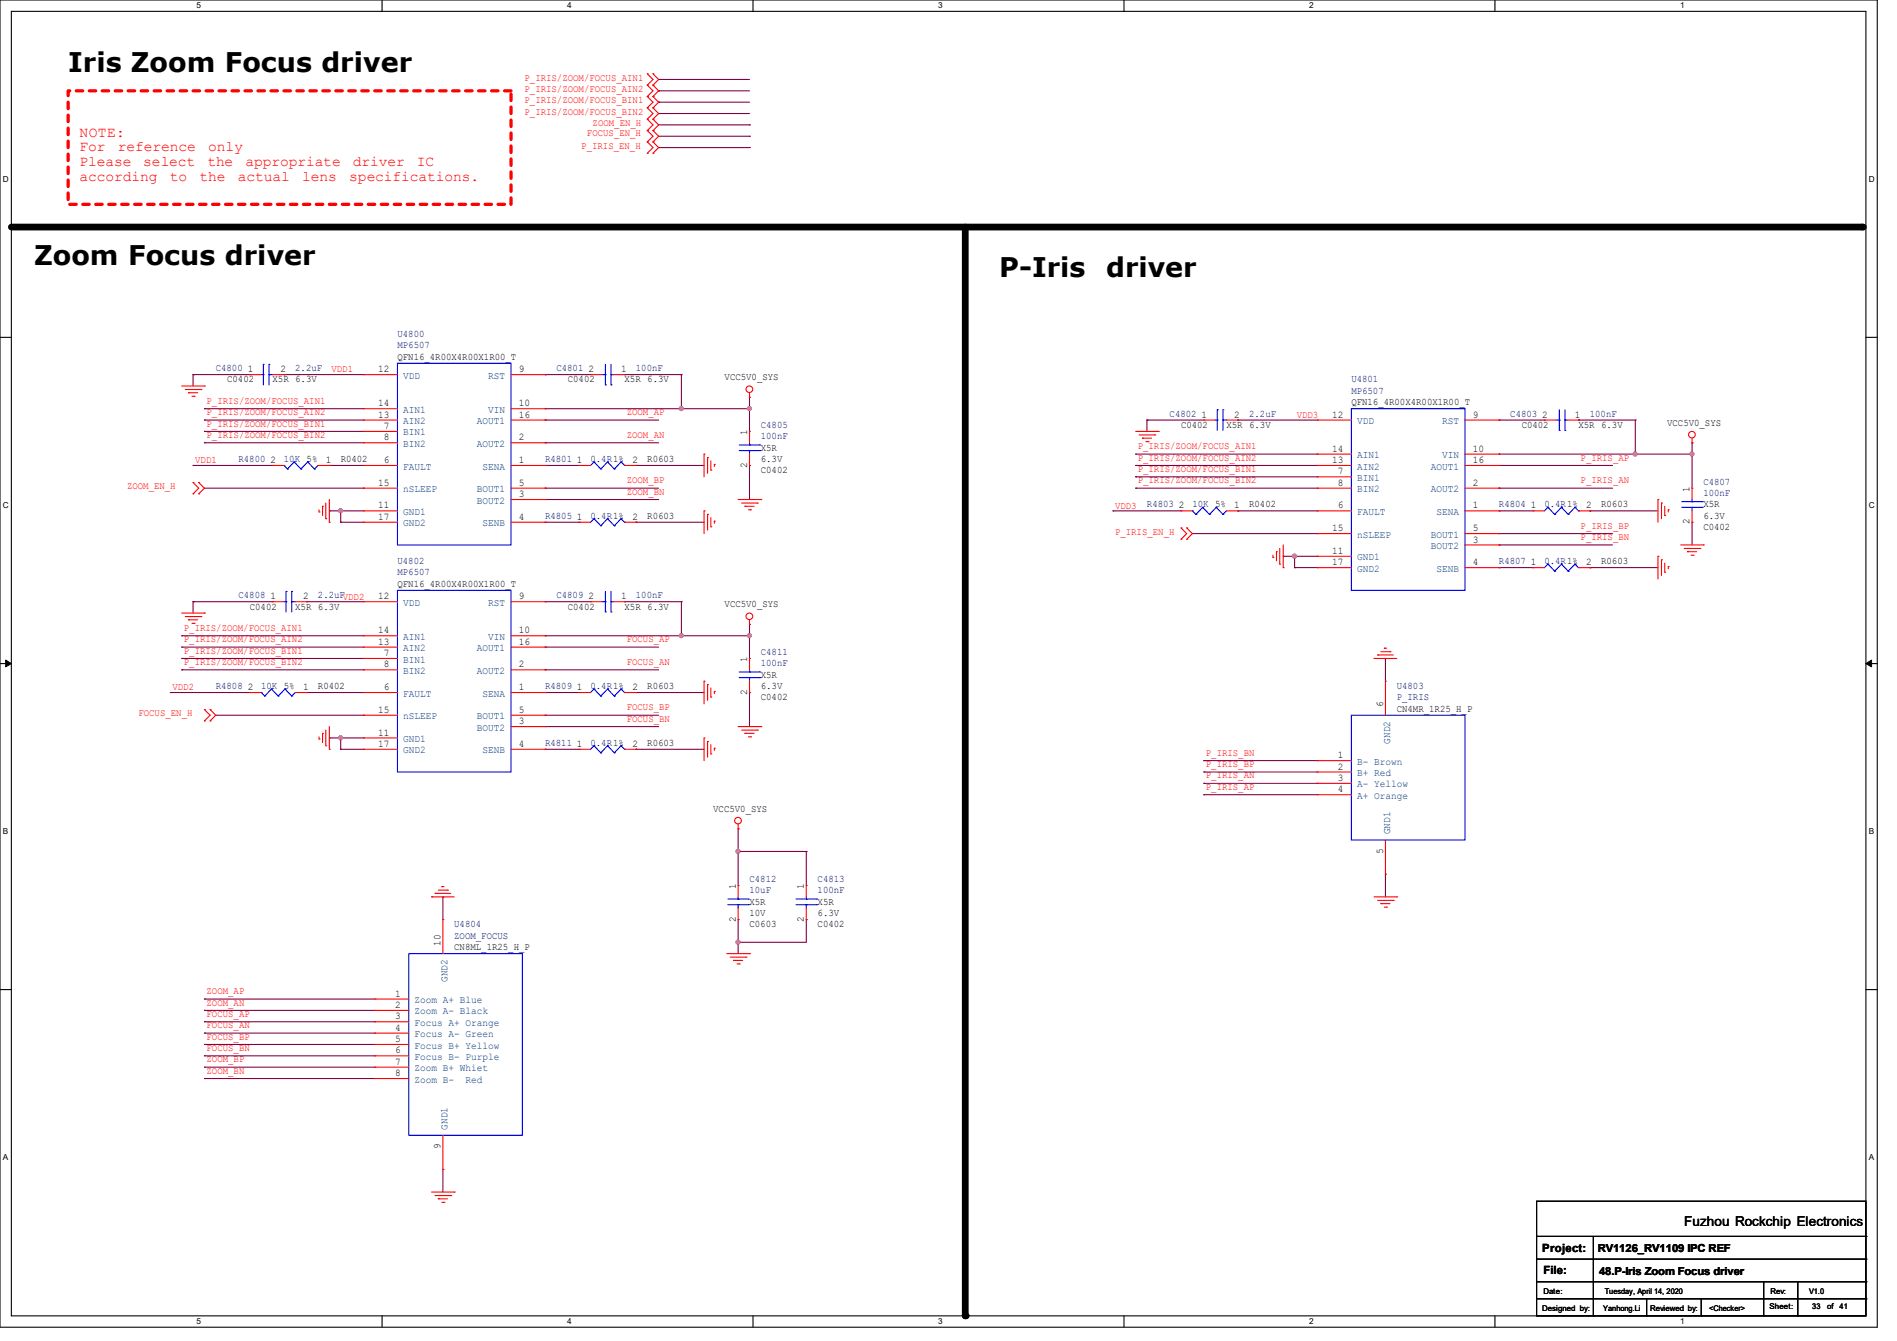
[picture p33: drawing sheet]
<svg xmlns="http://www.w3.org/2000/svg" width="297mm" height="210mm" viewBox="0 0 297 210" stroke-linecap="round" stroke-linejoin="round" font-family="sans-serif">
<defs><g id="words">
<g font-size="4.2">
<text x="10.7" y="11.3">Iris Zoom Focus driver</text>
<text x="5.3" y="41.6">Zoom Focus driver</text>
<text x="156.5" y="43.3">P-Iris</text>
<text x="173.2" y="43.3">driver</text>
</g>
<g font-size="2.3" fill="#f00">
<text x="12.4" y="21.4">NOTE:</text>
<text x="12.4" y="23.7">For</text>
<text x="18.5" y="23.7">reference</text>
<text x="32.6" y="23.7">only</text>
<text x="12.4" y="26">Please</text>
<text x="12.4" y="28.3">according</text>
<text x="22.4" y="26">select</text>
<text x="26.6" y="28.3">to</text>
<text x="31.2" y="28.3">the</text>
<text x="32.5" y="26">the</text>
<text x="37.2" y="28.3">actual</text>
<text x="38.4" y="26">appropriate</text>
<text x="47.3" y="28.3">lens</text>
<text x="54.7" y="28.3">specifications.</text>
<text x="55.2" y="26">driver</text>
<text x="65.3" y="26">IC</text>
</g>
<text font-size="2.1" x="263.7" y="192">Fuzhou Rockchip Electronics</text>
<g font-size="1.8">
<text x="241.5" y="196">Project:</text>
<text x="241.6" y="199.6">File:</text>
</g>
<g font-size="1.7">
<text x="250.1" y="196.1">RV1126_RV1109 IPC REF</text>
<text x="250.4" y="199.7">48.P-Iris Zoom Focus driver</text>
</g>
<g font-size="1.6" fill="#f00">
<text x="82.1" y="12.6">P_IRIS/ZOOM/FOCUS_AIN1</text>
<text x="82.1" y="14.4">P_IRIS/ZOOM/FOCUS_AIN2</text>
<text x="82.1" y="16.2">P_IRIS/ZOOM/FOCUS_BIN1</text>
<text x="82.1" y="17.9">P_IRIS/ZOOM/FOCUS_BIN2</text>
<text x="91" y="23.3">P_IRIS_EN_H</text>
<text x="91.9" y="21.3">FOCUS_EN_H</text>
<text x="92.8" y="19.7">ZOOM_EN_H</text>
<text x="51.9" y="58.3">VDD1</text>
<text x="32.3" y="63.2">P_IRIS/ZOOM/FOCUS_AIN1</text>
<text x="32.3" y="65">P_IRIS/ZOOM/FOCUS_AIN2</text>
<text x="98.1" y="65">ZOOM_AP</text>
<text x="203" y="65.4">VDD3</text>
<text x="32.3" y="68.6">P_IRIS/ZOOM/FOCUS_BIN2</text>
<text x="32.3" y="66.8">P_IRIS/ZOOM/FOCUS_BIN1</text>
<text x="98.1" y="68.6">ZOOM_AN</text>
<text x="178.1" y="70.4">P_IRIS/ZOOM/FOCUS_AIN1</text>
<text x="19.9" y="76.6">ZOOM_EN_H</text>
<text x="30.6" y="72.6">VDD1</text>
<text x="98.1" y="77.5">ZOOM_BN</text>
<text x="98.1" y="75.7">ZOOM_BP</text>
<text x="178.1" y="75.7">P_IRIS/ZOOM/FOCUS_BIN2</text>
<text x="178.1" y="73.9">P_IRIS/ZOOM/FOCUS_BIN1</text>
<text x="178.1" y="72.1">P_IRIS/ZOOM/FOCUS_AIN2</text>
<text x="247.5" y="75.7">P_IRIS_AN</text>
<text x="247.5" y="72.1">P_IRIS_AP</text>
<text x="174.6" y="79.7">VDD3</text>
<text x="174.6" y="83.7">P_IRIS_EN_H</text>
<text x="247.5" y="82.8">P_IRIS_BP</text>
<text x="247.5" y="84.6">P_IRIS_BN</text>
<text x="28.8" y="98.8">P_IRIS/ZOOM/FOCUS_AIN1</text>
<text x="28.8" y="100.6">P_IRIS/ZOOM/FOCUS_AIN2</text>
<text x="98.1" y="100.6">FOCUS_AP</text>
<text x="28.8" y="104.1">P_IRIS/ZOOM/FOCUS_BIN2</text>
<text x="28.8" y="102.4">P_IRIS/ZOOM/FOCUS_BIN1</text>
<text x="98.1" y="104.1">FOCUS_AN</text>
<text x="21.7" y="112.2">FOCUS_EN_H</text>
<text x="27" y="108.1">VDD2</text>
<text x="98.1" y="111.2">FOCUS_BP</text>
<text x="98.1" y="113">FOCUS_BN</text>
<text x="188.8" y="118.4">P_IRIS_BN</text>
<text x="188.8" y="123.7">P_IRIS_AP</text>
<text x="188.8" y="121.9">P_IRIS_AN</text>
<text x="188.8" y="120.1">P_IRIS_BP</text>
<text x="32.3" y="155.7">ZOOM_AP</text>
<text x="32.3" y="157.5">ZOOM_AN</text>
<text x="32.3" y="159.3">FOCUS_AP</text>
<text x="32.3" y="161">FOCUS_AN</text>
<text x="32.3" y="166.4">ZOOM_BP</text>
<text x="32.3" y="162.8">FOCUS_BP</text>
<text x="32.3" y="164.6">FOCUS_BN</text>
<text x="32.3" y="168.1">ZOOM_BN</text>
</g>
<g font-size="1.6" fill="#000080">
<text x="62.2" y="52.8">U4800</text>
<text x="33.8" y="58.1">C4800</text>
<text x="46.2" y="58.1">2.2uF</text>
<text x="62.2" y="54.6">MP6507</text>
<text x="87.1" y="58.1">C4801</text>
<text x="99.6" y="58.1">100nF</text>
<text x="211.6" y="59.9">U4801</text>
<text x="183.1" y="65.2">C4802</text>
<text x="195.6" y="65.2">2.2uF</text>
<text x="211.6" y="61.7">MP6507</text>
<text x="236.5" y="65.2">C4803</text>
<text x="248.9" y="65.2">100nF</text>
<text x="119.1" y="67">C4805</text>
<text x="119.1" y="68.8">100nF</text>
<text x="37.3" y="72.3">R4800</text>
<text x="44.4" y="72.3">10K 5%</text>
<text x="85.3" y="72.3">R4801</text>
<text x="92.5" y="72.3">0.4R1%</text>
<text x="266.7" y="75.9">C4807</text>
<text x="266.7" y="77.7">100nF</text>
<text x="85.3" y="81.2">R4805</text>
<text x="92.5" y="81.2">0.4R1%</text>
<text x="179.6" y="79.5">R4803</text>
<text x="186.7" y="79.5">10K 5%</text>
<text x="234.7" y="79.5">R4804</text>
<text x="241.8" y="79.5">0.4R1%</text>
<text x="62.2" y="88.3">U4802</text>
<text x="234.7" y="88.3">R4807</text>
<text x="241.8" y="88.3">0.4R1%</text>
<text x="37.3" y="93.7">C4808</text>
<text x="49.8" y="93.7">2.2uFVDD2</text>
<text x="62.2" y="90.1">MP6507</text>
<text x="87.1" y="93.7">C4809</text>
<text x="99.6" y="93.7">100nF</text>
<text x="33.8" y="107.9">R4808</text>
<text x="40.9" y="107.9">10K 5%</text>
<text x="85.3" y="107.9">R4809</text>
<text x="92.5" y="107.9">0.4R1%</text>
<text x="119.1" y="102.6">C4811</text>
<text x="119.1" y="104.3">100nF</text>
<text x="218.7" y="107.9">U4803</text>
<text x="218.7" y="109.7">P_IRIS</text>
<text x="85.3" y="116.8">R4811</text>
<text x="92.5" y="116.8">0.4R1%</text>
<text x="117.3" y="138.1">C4812</text>
<text x="117.3" y="139.9">10uF</text>
<text x="128" y="138.1">C4813</text>
<text x="128" y="139.9">100nF</text>
<text x="71.1" y="145.2">U4804</text>
<text x="71.1" y="147">ZOOM_FOCUS</text>
</g>
<g font-size="1.6">
<text x="35.6" y="59.9">C0402</text>
<text x="38.8" y="58.3">1</text>
<text x="42.7" y="59.9">X5R 6.3V</text>
<text x="43.9" y="58.3">2</text>
<text x="59.2" y="58.3">12</text>
<text x="62.2" y="56.3">QFN16_4R00X4R00X1R00_T</text>
<text x="81.2" y="58.3">9</text>
<text x="88.9" y="59.9">C0402</text>
<text x="92.1" y="58.3">2</text>
<text x="97.2" y="58.3">1</text>
<text x="97.8" y="59.9">X5R 6.3V</text>
<text x="113.5" y="59.6">VCC5V0_SYS</text>
<text x="59.2" y="63.6">14</text>
<text x="59.2" y="65.4">13</text>
<text x="81.2" y="65.4">16</text>
<text x="81.2" y="63.6">10</text>
<text x="188.1" y="65.4">1</text>
<text x="193.3" y="65.4">2</text>
<text x="208.6" y="65.4">12</text>
<text x="211.6" y="63.5">QFN16_4R00X4R00X1R00_T</text>
<text x="230.6" y="65.4">9</text>
<text x="241.5" y="65.4">2</text>
<text x="246.6" y="65.4">1</text>
<text x="60.1" y="67.2">7</text>
<text x="60.1" y="69">8</text>
<text x="81.2" y="69">2</text>
<text x="117" y="68.1" transform="rotate(-90 117 68.1)">1</text>
<text x="119.1" y="70.6">X5R</text>
<text x="184.9" y="67">C0402</text>
<text x="192" y="67">X5R 6.3V</text>
<text x="208.6" y="70.7">14</text>
<text x="230.6" y="70.7">10</text>
<text x="238.2" y="67">C0402</text>
<text x="247.1" y="67">X5R 6.3V</text>
<text x="261" y="66.7">VCC5V0_SYS</text>
<text x="42.3" y="72.5">2</text>
<text x="51" y="72.5">1</text>
<text x="53.3" y="72.3">R0402</text>
<text x="59.2" y="76.1">15</text>
<text x="60.1" y="72.5">6</text>
<text x="81.2" y="77.9">3</text>
<text x="81.2" y="76.1">5</text>
<text x="81.2" y="72.5">1</text>
<text x="90.3" y="72.5">1</text>
<text x="99" y="72.5">2</text>
<text x="101.3" y="72.3">R0603</text>
<text x="117" y="73.2" transform="rotate(-90 117 73.2)">2</text>
<text x="119.1" y="74.1">C0402</text>
<text x="119.1" y="72.3">6.3V</text>
<text x="208.6" y="72.5">13</text>
<text x="209.5" y="74.3">7</text>
<text x="209.5" y="76.1">8</text>
<text x="230.6" y="76.1">2</text>
<text x="230.6" y="72.5">16</text>
<text x="264.5" y="77" transform="rotate(-90 264.5 77)">1</text>
<text x="59.2" y="79.6">11</text>
<text x="59.2" y="81.4">17</text>
<text x="81.2" y="81.4">4</text>
<text x="90.3" y="81.4">1</text>
<text x="99" y="81.4">2</text>
<text x="101.3" y="81.2">R0603</text>
<text x="184.6" y="79.6">2</text>
<text x="193.3" y="79.6">1</text>
<text x="195.6" y="79.5">R0402</text>
<text x="208.6" y="83.2">15</text>
<text x="209.5" y="79.6">6</text>
<text x="230.6" y="83.2">5</text>
<text x="230.6" y="79.6">1</text>
<text x="239.7" y="79.6">1</text>
<text x="248.4" y="79.6">2</text>
<text x="250.7" y="79.5">R0603</text>
<text x="264.5" y="82.1" transform="rotate(-90 264.5 82.1)">2</text>
<text x="266.7" y="83">C0402</text>
<text x="266.7" y="79.5">X5R</text>
<text x="266.7" y="81.2">6.3V</text>
<text x="208.6" y="86.7">11</text>
<text x="208.6" y="88.5">17</text>
<text x="230.6" y="88.5">4</text>
<text x="230.6" y="85">3</text>
<text x="239.7" y="88.5">1</text>
<text x="248.4" y="88.5">2</text>
<text x="250.7" y="88.3">R0603</text>
<text x="39.1" y="95.5">C0402</text>
<text x="42.3" y="93.9">1</text>
<text x="46.2" y="95.5">X5R 6.3V</text>
<text x="47.5" y="93.9">2</text>
<text x="59.2" y="93.9">12</text>
<text x="62.2" y="91.9">QFN16_4R00X4R00X1R00_T</text>
<text x="81.2" y="93.9">9</text>
<text x="88.9" y="95.5">C0402</text>
<text x="92.1" y="93.9">2</text>
<text x="97.2" y="93.9">1</text>
<text x="97.8" y="95.5">X5R 6.3V</text>
<text x="113.5" y="95.1">VCC5V0_SYS</text>
<text x="59.2" y="99.2">14</text>
<text x="59.2" y="101">13</text>
<text x="81.2" y="101">16</text>
<text x="81.2" y="99.2">10</text>
<text x="49.8" y="107.9">R0402</text>
<text x="60.1" y="102.7">7</text>
<text x="60.1" y="104.5">8</text>
<text x="81.2" y="104.5">2</text>
<text x="101.3" y="107.9">R0603</text>
<text x="117" y="103.7" transform="rotate(-90 117 103.7)">1</text>
<text x="119.1" y="106.1">X5R</text>
<text x="119.1" y="107.9">6.3V</text>
<text x="38.8" y="108.1">2</text>
<text x="47.5" y="108.1">1</text>
<text x="59.2" y="111.6">15</text>
<text x="60.1" y="108.1">6</text>
<text x="81.2" y="113.4">3</text>
<text x="81.2" y="111.6">5</text>
<text x="81.2" y="108.1">1</text>
<text x="90.3" y="108.1">1</text>
<text x="99" y="108.1">2</text>
<text x="117" y="108.8" transform="rotate(-90 117 108.8)">2</text>
<text x="119.1" y="109.7">C0402</text>
<text x="216.5" y="110.8" transform="rotate(-90 216.5 110.8)">6</text>
<text x="218.7" y="111.5">CN4MR_1R25_H_P</text>
<text x="59.2" y="115.2">11</text>
<text x="59.2" y="117">17</text>
<text x="81.2" y="117">4</text>
<text x="90.3" y="117">1</text>
<text x="99" y="117">2</text>
<text x="101.3" y="116.8">R0603</text>
<text x="209.5" y="118.7">1</text>
<text x="209.5" y="120.5">2</text>
<text x="209.5" y="122.3">3</text>
<text x="209.5" y="124.1">4</text>
<text x="111.7" y="127.1">VCC5V0_SYS</text>
<text x="216.5" y="133.7" transform="rotate(-90 216.5 133.7)">5</text>
<text x="115.2" y="139.2" transform="rotate(-90 115.2 139.2)">1</text>
<text x="117.3" y="141.7">X5R</text>
<text x="117.3" y="143.5">10V</text>
<text x="125.9" y="139.2" transform="rotate(-90 125.9 139.2)">1</text>
<text x="128" y="141.7">X5R</text>
<text x="128" y="143.5">6.3V</text>
<text x="69" y="148.1" transform="rotate(-90 69 148.1)">10</text>
<text x="71.1" y="148.8">CN8ML_1R25_H_P</text>
<text x="115.2" y="144.4" transform="rotate(-90 115.2 144.4)">2</text>
<text x="117.3" y="145.2">C0603</text>
<text x="125.9" y="144.4" transform="rotate(-90 125.9 144.4)">2</text>
<text x="128" y="145.2">C0402</text>
<text x="61.9" y="156.1">1</text>
<text x="61.9" y="157.9">2</text>
<text x="61.9" y="159.6">3</text>
<text x="61.9" y="161.4">4</text>
<text x="61.9" y="163.2">5</text>
<text x="61.9" y="165">6</text>
<text x="61.9" y="166.8">7</text>
<text x="61.9" y="168.5">8</text>
<text x="69" y="179.9" transform="rotate(-90 69 179.9)">9</text>
</g>
<g font-size="1.6" fill="#004080">
<text x="63.1" y="59.3">VDD</text>
<text x="76.5" y="59.3">RST</text>
<text x="63.1" y="64.6">AIN1</text>
<text x="76.5" y="64.6">VIN</text>
<text x="63.1" y="66.4">AIN2</text>
<text x="63.1" y="68.2">BIN1</text>
<text x="63.1" y="70">BIN2</text>
<text x="74.7" y="70">AOUT2</text>
<text x="74.7" y="66.4">AOUT1</text>
<text x="212.5" y="66.4">VDD</text>
<text x="212.5" y="71.8">AIN1</text>
<text x="225.8" y="71.8">VIN</text>
<text x="225.8" y="66.4">RST</text>
<text x="63.1" y="73.5">FAULT</text>
<text x="63.1" y="77.1">nSLEEP</text>
<text x="74.7" y="77.1">BOUT1</text>
<text x="75.6" y="73.5">SENA</text>
<text x="212.5" y="73.5">AIN2</text>
<text x="212.5" y="75.3">BIN1</text>
<text x="212.5" y="77.1">BIN2</text>
<text x="224" y="77.1">AOUT2</text>
<text x="224" y="73.5">AOUT1</text>
<text x="63.1" y="80.6">GND1</text>
<text x="63.1" y="82.4">GND2</text>
<text x="74.7" y="78.9">BOUT2</text>
<text x="75.6" y="82.4">SENB</text>
<text x="212.5" y="80.6">FAULT</text>
<text x="224.9" y="80.6">SENA</text>
<text x="212.5" y="84.2">nSLEEP</text>
<text x="212.5" y="87.8">GND1</text>
<text x="212.5" y="89.5">GND2</text>
<text x="224" y="86">BOUT2</text>
<text x="224" y="84.2">BOUT1</text>
<text x="224.9" y="89.5">SENB</text>
<text x="63.1" y="94.9">VDD</text>
<text x="76.5" y="94.9">RST</text>
<text x="63.1" y="100.2">AIN1</text>
<text x="63.1" y="102">AIN2</text>
<text x="74.7" y="102">AOUT1</text>
<text x="76.5" y="100.2">VIN</text>
<text x="63.1" y="103.8">BIN1</text>
<text x="63.1" y="105.5">BIN2</text>
<text x="74.7" y="105.5">AOUT2</text>
<text x="63.1" y="109.1">FAULT</text>
<text x="63.1" y="112.7">nSLEEP</text>
<text x="74.7" y="112.7">BOUT1</text>
<text x="75.6" y="109.1">SENA</text>
<text x="63.1" y="116.2">GND1</text>
<text x="63.1" y="118">GND2</text>
<text x="74.7" y="114.4">BOUT2</text>
<text x="75.6" y="118">SENB</text>
<text x="212.5" y="119.8">B- Brown</text>
<text x="217.6" y="116.5" transform="rotate(-90 217.6 116.5)">GND2</text>
<text x="212.5" y="121.5">B+ Red</text>
<text x="212.5" y="123.3">A- Yellow</text>
<text x="212.5" y="125.1">A+ Orange</text>
<text x="217.6" y="130.7" transform="rotate(-90 217.6 130.7)">GND1</text>
<text x="70.1" y="153.8" transform="rotate(-90 70.1 153.8)">GND2</text>
<text x="64.9" y="157.1">Zoom A+ Blue</text>
<text x="64.9" y="158.9">Zoom A- Black</text>
<text x="64.9" y="160.7">Focus A+ Orange</text>
<text x="64.9" y="164.2">Focus B+ Yellow</text>
<text x="64.9" y="166">Focus B- Purple</text>
<text x="64.9" y="162.4">Focus A- Green</text>
<text x="64.9" y="167.8">Zoom B+ Whiet</text>
<text x="64.9" y="169.5">Zoom B-</text>
<text x="72.9" y="169.5">Red</text>
<text x="70.1" y="176.9" transform="rotate(-90 70.1 176.9)">GND1</text>
</g>
<g font-size="1.3">
<text x="30.8" y="1.3">5</text>
<text x="88.8" y="1.3">4</text>
<text x="146.9" y="1.3">3</text>
<text x="205" y="1.3">2</text>
<text x="263.1" y="1.3">1</text>
<text x=".5" y="28.4">D</text>
<text x="292.6" y="28.4">D</text>
<text x=".5" y="79.5">C</text>
<text x="292.6" y="79.5">C</text>
<text x=".5" y="130.6">B</text>
<text x="292.6" y="130.6">B</text>
<text x=".5" y="181.7">A</text>
<text x="292.6" y="181.7">A</text>
<text x="30.8" y="207.4">5</text>
<text x="88.8" y="207.4">4</text>
<text x="146.9" y="207.4">3</text>
<text x="205" y="207.4">2</text>
<text x="263.1" y="207.4">1</text>
</g>
<g font-size="1.2">
<text x="241.6" y="202.6">Date:</text>
<text x="251.2" y="202.6">Tuesday, April 14, 2020</text>
<text x="277.2" y="202.6">Rev:</text>
<text x="283.2" y="202.6">V1.0</text>
<text x="241.5" y="205.3">Designed by:</text>
<text x="251" y="205.3">Yanhong.Li</text>
<text x="258.4" y="205.3">Reviewed by:</text>
<text x="267.6" y="205.3">&lt;Checker&gt;</text>
<text x="277" y="205.1">Sheet:</text>
<text x="283.8" y="205.1">33</text>
<text x="286.1" y="205.1">of</text>
<text x="288" y="205.1">41</text>
</g>
</g></defs>
<path d="M0 0h293.9v207.9h-293.9zM1.8 1.8h290.3v204.3h-290.3z" fill="none" stroke="#000" stroke-width=".17"/>
<g fill="#fff">
<path d="M30.8 .2h.7v1.4h-.7z"/>
<path d="M30.8 206.2h.7v1.4h-.7z"/>
</g>
<path d="M59.8 0v1.8M59.8 206.1v1.8" fill="none" stroke="#000" stroke-width=".17"/>
<g fill="#fff">
<path d="M88.8 .2h.7v1.4h-.7z"/>
<path d="M88.8 206.2h.7v1.4h-.7z"/>
</g>
<path d="M117.9 0v1.8M117.9 206.1v1.8" fill="none" stroke="#000" stroke-width=".17"/>
<g fill="#fff">
<path d="M146.9 .2h.7v1.4h-.7z"/>
<path d="M146.9 206.2h.7v1.4h-.7z"/>
</g>
<path d="M176 0v1.8M176 206.1v1.8" fill="none" stroke="#000" stroke-width=".17"/>
<g fill="#fff">
<path d="M205 .2h.7v1.4h-.7z"/>
<path d="M205 206.2h.7v1.4h-.7z"/>
</g>
<path d="M234.1 0v1.8M234.1 206.1v1.8" fill="none" stroke="#000" stroke-width=".17"/>
<g fill="#fff">
<path d="M263.1 .2h.6v1.4h-.6z"/>
<path d="M263.1 206.2h.6v1.4h-.6z"/>
<path d="M.5 27.3h.9v1.4h-.9z"/>
<path d="M292.6 27.3h.9v1.4h-.9z"/>
<path d="M.5 78.4h.9v1.4h-.9z"/>
<path d="M292.6 78.4h.9v1.4h-.9z"/>
</g>
<path d="M0 52.8h1.8M292.1 52.8h1.8" fill="none" stroke="#000" stroke-width=".17"/>
<g fill="#fff">
<path d="M.5 129.5h.8v1.4h-.8z"/>
<path d="M292.6 129.5h.8v1.4h-.8z"/>
</g>
<path d="M0 103.9h1.8M292.1 103.9h1.8" fill="none" stroke="#000" stroke-width=".17"/>
<path d="M.9 103.4l.9 .5-.9 .5zM292.1 103.9l.9-.5v1z" fill="#000" stroke="#000" stroke-width=".16"/>
<g fill="#fff">
<path d="M.5 180.5h.8v1.4h-.8z"/>
<path d="M292.6 180.5h.8v1.4h-.8z"/>
</g>
<g fill="none" stroke="#000" stroke-width=".17">
<path d="M0 155h1.8M292.1 155h1.8M240.6 188.1h51.5v18h-51.5zM240.6 193.6h51.5M240.6 197.2h51.5M249.5 193.6v12.5M292.1 193.6h.1M292.1 197.2h.1M240.6 200.7h51.5M240.6 203.4h51.5M249.5 206.1h.1M257.8 206.1h.1"/>
<path d="M257.8 203.4v2.7M266.4 206.1h.1M266.4 203.4v2.7M276.1 206.1h.1M276.1 200.7v5.4M281.5 206.1h.1M281.5 200.7v5.4M292.1 200.7h.1M292.1 203.4h.1"/>
</g>
<path d="M10.7 14.2h69.3v17.8h-69.3z" fill="none" stroke="#f00" stroke-width=".51" stroke-dasharray="1 1"/>
<path d="M1.8 35.6h289.8M151.1 35.6v170.5" fill="none" stroke="#000" stroke-width="1.1"/>
<g fill="#000">
<circle cx="291.6" cy="35.6" r=".53"/>
<circle cx="151.1" cy="206.1" r=".53"/>
</g>
<g fill="none" stroke="#800040" stroke-width=".17">
<path d="M103.1 12.4h.1M103.1 17.8h.1M103.1 16h.1M103.1 14.2h.1M103.1 12.4h14.2M103.1 17.8h14.2M103.1 16h14.2M103.1 14.2h14.2M103.1 19.6h14.2M117.3 19.6h.1M103.1 21.3h14.2M103.1 23.1h14.2"/>
<path d="M117.3 21.3h.1M117.3 23.1h.1M30.2 58.7h.1M30.2 58.7h8.9M30.2 58.7v1.8M44.4 58.7h.1M44.4 58.7h12.5M85.3 58.7h.1M85.3 58.7h7.2M97.8 58.7h.1M97.8 58.7h8.9M106.7 58.7h.1"/>
<path d="M106.7 58.7v5.3M30.2 72.9h.1M30.2 72.9h12.5M32 64h.1M32 69.3h.1M32 67.6h.1M32 65.8h.1M32 64h24.9M32 69.3h24.9M32 67.6h24.9M32 65.8h24.9M32 76.5h24.9"/>
<path d="M51.6 72.9h.1M51.6 72.9h5.3M56.9 76.5h.1M85.3 65.8h.1M85.3 64h.1M85.3 72.9h.1M85.3 78.2h.1M85.3 76.5h.1M85.3 69.3h.1M85.3 64h32M85.3 69.3h17.8M85.3 65.8h17.8"/>
<path d="M85.3 76.5h17.8M85.3 72.9h5.4M85.3 78.2h17.8M99.6 72.9h.1M99.6 72.9h10.6M117.3 64h.1M117.3 62.2h.1M117.3 72.9h.1M117.3 62.2v5.4M117.3 72.9v5.3M177.8 71.1h.1M177.8 76.5h.1"/>
<path d="M177.8 74.7h.1M177.8 72.9h.1M177.8 76.5h28.4M177.8 72.9h28.4M177.8 71.1h28.4M177.8 74.7h28.4M179.6 65.8h.1M179.6 65.8h8.9M179.6 65.8v1.8M193.8 65.8h.1M193.8 65.8h12.4M234.7 65.8h.1"/>
<path d="M234.7 71.1h.1M234.7 76.5h.1M234.7 72.9h.1M234.7 65.8h7.1M234.7 76.5h17.8M234.7 72.9h17.8M234.7 71.1h30.2M247.1 65.8h.1M247.1 65.8h8.9M256 71.1h.1M256 65.8h.1M256 65.8v5.3"/>
<path d="M264.9 71.1h.1M264.9 69.3h.1M264.9 69.3v7.2M28.4 99.6h.1M28.4 99.6h28.5M30.2 94.2h.1M30.2 94.2v1.8M30.2 94.2h12.5M48 94.2h.1M48 94.2h8.9M51.6 80h.1M51.6 80h5.3"/>
<path d="M53.3 80h.1M53.3 81.8h.1M53.3 80v1.8M53.3 81.8h3.6M85.3 81.8h.1M85.3 94.2h.1M85.3 99.6h.1M85.3 81.8h5.4M85.3 94.2h7.2M85.3 99.6h32M97.8 94.2h.1M97.8 94.2h8.9"/>
<path d="M99.6 81.8h.1M99.6 81.8h10.6M106.7 99.6h.1M106.7 94.2h.1M106.7 94.2v5.4M117.3 99.6h.1M117.3 97.8h.1M117.3 97.8v5.3M174.2 80h.1M174.2 80h10.7M186.7 83.6h19.5M193.8 80h.1"/>
<path d="M193.8 80h12.4M200.9 87.1h.1M200.9 87.1h5.3M202.7 87.1h.1M202.7 88.9h.1M202.7 87.1v1.8M202.7 88.9h3.5M206.2 83.6h.1M234.7 85.3h.1M234.7 83.6h.1M234.7 80h.1M234.7 88.9h.1"/>
<path d="M234.7 80h5.3M234.7 83.6h17.8M234.7 88.9h5.3M234.7 85.3h17.8M248.9 80h.1M248.9 88.9h.1M248.9 80h10.7M248.9 88.9h10.7M264.9 81.8h.1M264.9 81.8v3.5M26.7 108.5h.1M26.7 108.5h12.4"/>
<path d="M28.4 104.9h.1M28.4 103.1h.1M28.4 101.3h.1M28.4 104.9h28.5M28.4 103.1h28.5M28.4 101.3h28.5M33.8 112h23.1M48 108.5h.1M48 108.5h8.9M51.6 115.6h.1M51.6 115.6h5.3M53.3 115.6h.1"/>
<path d="M53.3 117.3h.1M53.3 115.6v1.7M53.3 117.3h3.6M56.9 112h.1M85.3 112h.1M85.3 104.9h.1M85.3 101.3h.1M85.3 108.5h.1M85.3 113.8h.1M85.3 117.3h.1M85.3 112h17.8M85.3 104.9h17.8"/>
<path d="M85.3 101.3h17.8M85.3 117.3h5.4M85.3 108.5h5.4M85.3 113.8h17.8M99.6 117.3h.1M99.6 108.5h.1M99.6 117.3h10.6M99.6 108.5h10.6M117.3 108.5h.1M117.3 108.5v5.3M188.5 119.1h.1M188.5 119.1h17.7"/>
<path d="M216.9 103.1h.1M216.9 103.1v3.6M115.6 129.8h.1M115.6 133.3h.1M115.6 129.8v8.9M115.6 133.3h10.6M126.2 133.3h.1M126.2 133.3v5.4M188.5 124.5h.1M188.5 122.7h.1M188.5 120.9h.1M188.5 124.5h17.7"/>
<path d="M188.5 122.7h17.7M188.5 120.9h17.7M216.9 136.9h.1M216.9 136.9v3.6M32 156.5h.1M32 158.2h.1M32 156.5h26.7M32 158.2h26.7M69.3 140.5h.1M69.3 140.5v3.5M115.6 144h.1M115.6 147.6h.1"/>
<path d="M115.6 144v5.4M126.2 144h.1M126.2 144v3.6h-10.6M32 167.1h.1M32 168.9h.1M32 160h.1M32 161.8h.1M32 163.6h.1M32 165.4h.1M32 167.1h26.7M32 168.9h26.7M32 160h26.7"/>
<path d="M32 161.8h26.7M32 163.6h26.7M32 165.4h26.7M69.3 183.1h.1M69.3 183.1v3.6"/>
</g>
<g fill="#f0f" stroke="#f0f" stroke-width=".17">
<circle cx="53.3" cy="80" r=".32"/>
<circle cx="106.7" cy="64" r=".32"/>
<circle cx="117.3" cy="64" r=".32"/>
<circle cx="53.3" cy="115.5" r=".32"/>
<circle cx="117.3" cy="99.5" r=".32"/>
<circle cx="106.7" cy="99.5" r=".32"/>
<circle cx="202.7" cy="87.1" r=".32"/>
<circle cx="264.9" cy="71.1" r=".32"/>
<circle cx="256" cy="71.1" r=".32"/>
<circle cx="115.5" cy="133.3" r=".32"/>
<circle cx="115.5" cy="147.6" r=".32"/>
</g>
<g fill="none" stroke="#f00" stroke-width=".17">
<path d="M101.3 18.7h.1M101.3 13.3h.1M101.3 11.6h.1M101.3 15.1h.1M101.3 16.9h.1M101.3 18.7l.9 .9-.9 .8M101.3 11.6l.9 .8-.9 .9M101.3 13.3l.9 .9-.9 .9M101.3 15.1l.9 .9-.9 .9M101.3 16.9l.9 .9-.9 .9M102.2 18.7h.1M102.2 11.6h.1"/>
<path d="M102.2 13.3h.1M102.2 15.1h.1M102.2 16.9h.1M102.2 18.7l.9 .9-.9 .8M102.2 11.6l.9 .8-.9 .9M102.2 13.3l.9 .9-.9 .9M102.2 15.1l.9 .9-.9 .9M102.2 16.9l.9 .9-.9 .9M101.3 20.4h.1M101.3 22.2h.1M101.3 24h.1M101.3 20.4l.9 .9-.9 .9"/>
<path d="M101.3 22.2l.9 .9-.9 .9M102.2 20.4h.1M102.2 22.2h.1M102.2 24h.1M102.2 20.4l.9 .9-.9 .9M102.2 22.2l.9 .9-.9 .9M39.1 58.7h.1M39.1 58.7h1.8M42.7 58.7h1.7M44.4 58.7h.1M56.9 58.7h.1M56.9 58.7h5.3"/>
<path d="M80 58.7h5.3M85.3 58.7h.1M92.5 58.7h.1M92.5 58.7h1.7M96 58.7h1.8M97.8 58.7h.1M28.4 60.5h3.6M29 61h2.5M29.5 61.5h.1M29.5 61.5h1.4M30.1 62.1h.3M30.2 77.3h.1"/>
<path d="M30.2 75.6h.1M30.2 75.6l.9 .9-.9 .8M30.4 62.1h.1M31.1 75.6h.1M31.1 77.3h.1M31.1 75.6l.9 .9-.9 .8M31.5 61h.1M32 60.5h.1M42.7 72.9h.1M42.7 72.9h1.7M49.8 72.9h1.8M50 79.8v.4"/>
<path d="M50.5 79.3h.1M50.5 79.3v1.4M51 78.8v2.4M51.6 72.9h.1M51.6 78.2v3.6M56.9 64h.1M56.9 65.8h.1M56.9 67.6h.1M56.9 69.3h.1M56.9 72.9h.1M56.9 76.5h.1M56.9 67.6h5.3"/>
<path d="M56.9 65.8h5.3M56.9 72.9h5.3M56.9 76.5h5.3M56.9 64h5.3M56.9 69.3h5.3M80 78.2h5.3M80 65.8h5.3M80 72.9h5.3M80 76.5h5.3M80 64h5.3M80 69.3h5.3M85.3 78.2h.1"/>
<path d="M85.3 76.5h.1M85.3 72.9h.1M85.3 69.3h.1M85.3 65.8h.1M85.3 64h.1M90.7 72.9h.1M90.7 72.9h1.8M97.8 72.9h1.8M99.6 72.9h.1M110.2 71.1h.1M110.2 71.1v3.6M110.8 71.7h.1"/>
<path d="M110.8 71.7v2.4M111.3 73.6h.1M111.3 72.2v1.4M111.8 72.7h.1M111.8 72.7v.4M115.6 78.2h3.5M116.1 78.8h2.5M116.6 79.3h.1M116.6 79.3h1.5M117.2 79.8h.3M117.3 62.2h.1M117.3 67.6h.1"/>
<path d="M117.3 72.9h.1M117.3 61.5v.7M117.3 67.6v1.7M117.3 71.1v1.8M117.5 79.8h.1M118.6 78.8h.1M119.1 78.2h.1M177.8 67.6h3.6M178.4 68.1h2.4M178.9 68.6h.1M178.9 68.6h1.4M179.4 69.2h.3"/>
<path d="M179.7 69.2h.1M180.8 68.1h.1M181.4 67.6h.1M188.5 65.8h.1M188.5 65.8h1.7M192 65.8h1.8M193.8 65.8h.1M206.2 65.8h.1M206.2 71.1h.1M206.2 72.9h.1M206.2 74.7h.1M206.2 76.5h.1"/>
<path d="M206.2 65.8h5.4M206.2 71.1h5.4M206.2 72.9h5.4M206.2 74.7h5.4M206.2 76.5h5.4M229.4 65.8h5.3M229.4 71.1h5.3M229.4 72.9h5.3M229.4 76.5h5.3M234.7 76.5h.1M234.7 72.9h.1M234.7 71.1h.1"/>
<path d="M234.7 65.8h.1M241.8 65.8h.1M241.8 65.8h1.8M245.4 65.8h1.7M247.1 65.8h.1M259.6 78.2h.1M259.6 78.2v3.6M260.1 78.8h.1M260.1 78.8v2.4M260.6 79.3v1.4M261.2 79.8h.1M261.2 79.8v.4"/>
<path d="M264.9 69.3h.1M264.9 76.5h.1M264.9 68.6v.7M264.9 76.5v1.7M28.4 96h3.6M29 96.6h2.5M29.5 97.1h.1M29.5 97.1h1.4M30.1 97.6h.3M30.4 97.6h.1M31.5 96.6h.1M32 96h.1"/>
<path d="M42.7 94.2h.1M42.7 94.2h1.7M46.2 94.2h1.8M48 94.2h.1M50 80.2h.1M51 81.2h.1M51.6 81.8h.1M56.9 80h.1M56.9 81.8h.1M56.9 94.2h.1M56.9 99.6h.1M56.9 80h5.3"/>
<path d="M56.9 81.8h5.3M56.9 94.2h5.3M56.9 99.6h5.3M80 81.8h5.3M80 94.2h5.3M80 99.6h5.3M85.3 81.8h.1M85.3 99.6h.1M85.3 94.2h.1M90.7 81.8h.1M90.7 81.8h1.8M92.5 94.2h.1"/>
<path d="M92.5 94.2h1.7M96 94.2h1.8M97.8 94.2h.1M97.8 81.8h1.8M99.6 81.8h.1M110.2 80h.1M110.2 80v3.6M110.8 80.6h.1M110.8 80.6v2.4M111.3 82.5h.1M111.3 81.1v1.4M111.8 81.6h.1"/>
<path d="M111.8 81.6v.4M117.3 97.8h.1M117.3 97.1v.7M184.9 84.5h.1M184.9 82.7h.1M184.9 80h.1M184.9 82.7l.9 .9-.9 .9M184.9 80h1.8M185.8 82.7h.1M185.8 84.5h.1M185.8 82.7l.9 .9-.9 .9M192 80h1.8"/>
<path d="M193.8 80h.1M199.3 87.3h.1M199.3 87v.3M199.9 86.4h.1M199.9 86.4v1.4M200.4 88.3h.1M200.4 85.9v2.4M200.9 88.9h.1M200.9 85.3v3.6M206.2 80h.1M206.2 83.6h.1M206.2 87.1h.1"/>
<path d="M206.2 88.9h.1M206.2 80h5.4M206.2 83.6h5.4M206.2 87.1h5.4M206.2 88.9h5.4M229.4 85.3h5.3M229.4 80h5.3M229.4 83.6h5.3M229.4 88.9h5.3M234.7 88.9h.1M234.7 85.3h.1M234.7 83.6h.1"/>
<path d="M234.7 80h.1M240 80h.1M240 88.9h.1M240 80h1.8M240 88.9h1.8M247.1 80h1.8M247.1 88.9h1.8M248.9 80h.1M248.9 88.9h.1M259.6 87.1h.1M259.6 87.1v3.6M260.1 87.7h.1"/>
<path d="M260.1 87.7v2.4M260.6 80.7h.1M260.6 89.6h.1M260.6 88.2v1.4M261.2 88.7h.1M261.2 88.7v.4M263.1 85.3h3.6M263.7 85.9h2.4M264.2 86.4h.1M264.2 86.4h1.4M264.8 87h.3M264.9 81.8h.1"/>
<path d="M264.9 80v1.8M265.1 87h.1M266.1 85.9h.1M266.7 85.3h.1M32 112.9h.1M32 111.1h.1M32 111.1l.9 .9-.9 .9M32.9 111.1h.1M32.9 112.9h.1M32.9 111.1l.9 .9-.9 .9M39.1 108.5h.1M39.1 108.5h1.8"/>
<path d="M46.2 108.5h1.8M48 108.5h.1M50 115.7h.1M50 115.4v.3M50.5 114.9h.1M50.5 114.9v1.4M51 116.8h.1M51 114.3v2.5M51.6 117.3h.1M51.6 113.8v3.5M56.9 101.3h.1M56.9 103.1h.1"/>
<path d="M56.9 104.9h.1M56.9 108.5h.1M56.9 112h.1M56.9 115.6h.1M56.9 117.3h.1M56.9 103.1h5.3M56.9 108.5h5.3M56.9 117.3h5.3M56.9 101.3h5.3M56.9 104.9h5.3M56.9 112h5.3M56.9 115.6h5.3"/>
<path d="M80 113.8h5.3M80 108.5h5.3M80 117.3h5.3M80 101.3h5.3M80 104.9h5.3M80 112h5.3M85.3 117.3h.1M85.3 113.8h.1M85.3 112h.1M85.3 108.5h.1M85.3 104.9h.1M85.3 101.3h.1"/>
<path d="M90.7 108.5h.1M90.7 117.3h.1M90.7 108.5h1.8M90.7 117.3h1.8M97.8 108.5h1.8M97.8 117.3h1.8M99.6 108.5h.1M99.6 117.3h.1M110.2 106.7h.1M110.2 115.6h.1M110.2 106.7v3.5M110.2 115.6v3.5"/>
<path d="M110.8 107.2h.1M110.8 116.1h.1M110.8 107.2v2.5M110.8 116.1v2.5M111.3 109.2h.1M111.3 118.1h.1M111.3 107.7v1.5M111.3 116.6v1.5M111.8 108.3h.1M111.8 117.2h.1M111.8 108.3v.3M111.8 117.2v.3"/>
<path d="M115.6 113.8h3.5M116.1 114.3h2.5M116.6 114.9h.1M116.6 114.9h1.5M117.2 115.4h.3M117.3 103.1h.1M117.3 108.5h.1M117.3 103.1v1.8M117.3 106.7v1.8M117.5 115.4h.1M118.6 114.3h.1M119.1 113.8h.1"/>
<path d="M206.2 119.1h.1M206.2 119.1h5.4M215.1 103.1h.1M215.1 103.1h3.6M215.7 102.6h.1M215.7 102.6h2.4M216.2 102.1h1.4M216.7 101.5h.1M216.7 101.5h.4M216.9 106.7h.1M216.9 106.7v5.3M217.6 102.1h.1"/>
<path d="M68.1 139.9h.1M68.1 139.9h2.5M68.6 139.4h1.5M69.2 138.9h.1M69.2 138.9h.3M70.1 139.4h.1M115.6 129.8h.1M115.6 138.7h.1M115.6 129.1v.7M115.6 138.7v1.8M126.2 138.7h.1M126.2 138.7v1.8"/>
<path d="M206.2 120.9h.1M206.2 122.7h.1M206.2 124.5h.1M206.2 120.9h5.4M206.2 122.7h5.4M206.2 124.5h5.4M216.9 136.9h.1M216.9 131.6v5.3M58.7 156.5h.1M58.7 158.2h.1M58.7 156.5h5.3M58.7 158.2h5.3"/>
<path d="M67.6 140.5h.1M67.6 140.5h3.5M69.3 144h.1M69.3 144v5.4M113.8 149.4h3.5M114.3 149.9h2.5M114.9 150.4h.1M114.9 150.4h1.4M115.4 151h.3M115.6 144h.1M115.6 142.2v1.8M115.7 151h.1"/>
<path d="M116.8 149.9h.1M117.3 149.4h.1M126.2 144h.1M126.2 142.2v1.8M215.1 140.5h3.6M215.7 141h2.4M216.2 141.5h.1M216.2 141.5h1.4M216.7 142.1h.4M217.1 142.1h.1M218.1 141h.1M218.7 140.5h.1"/>
<path d="M58.7 160h.1M58.7 163.6h.1M58.7 165.4h.1M58.7 161.8h.1M58.7 167.1h.1M58.7 168.9h.1M58.7 160h5.3M58.7 163.6h5.3M58.7 165.4h5.3M58.7 161.8h5.3M58.7 167.1h5.3M58.7 168.9h5.3"/>
<path d="M69.3 177.8v5.3M67.6 186.7h3.5M68.1 187.2h2.5M68.6 187.7h.1M68.6 187.7h1.5M69.2 188.3h.3M69.3 183.1h.1M69.5 188.3h.1M70.6 187.2h.1M71.1 186.7h.1"/>
<circle cx="117.3" cy="61" r=".52"/>
<circle cx="264.9" cy="68.1" r=".52"/>
<circle cx="117.3" cy="96.5" r=".52"/>
<circle cx="115.6" cy="128.5" r=".52"/>
</g>
<g fill="none" stroke="#00f" stroke-width=".17">
<path d="M40.9 58.7h.3M41.2 58.7h.1M41.2 57.1h.1M41.2 57.1v3.2M42.1 57.1h.1M42.1 58.7h.1M42.1 58.7h.6M42.1 57.1v3.2M62.2 56.9h17.8v28.4h-17.8zM94.2 58.7h.6M94.8 58.7h.1M94.8 57.1v3.2"/>
<path d="M95.7 58.7h.1M95.7 57.1v3.2M95.7 58.7h.3M44.4 72.9h.1M44.4 72.9l.6 .5M45 73.4h.1M46.1 72.3h.1M46.1 72.3l1 1.1M46.1 72.3l-1.1 1.1M47.1 73.4h.1M48.2 72.3h.1M48.2 72.3l1 1.1"/>
<path d="M48.2 72.3l-1.1 1.1M49.2 73.4h.1M49.8 72.9l-.6 .5M93 72.3h.1M93 72.3l-.5 .6M93 72.3l1.1 1.1M94.1 73.4h.1M94.8 60.3h.1M95.1 72.3h.1M95.1 72.3l-1 1.1M95.1 72.3l1.1 1.1M95.7 60.3h.1"/>
<path d="M96.2 73.4h.1M97.2 72.3h.1M97.2 72.3l-1 1.1M97.2 72.3l.6 .6M97.8 72.9h.1M115.7 70.6h3.3M115.7 69.7h3.3M117.3 69.7h.1M117.3 70.6h.1M117.3 69.3v.4M117.3 70.6v.5M119 70.6h.1"/>
<path d="M119 69.7h.1M188.3 79.5h.1M188.3 79.5l1.1 1.1M188.3 79.5l-1.1 1.1M190.2 65.8h.4M190.4 79.5h.1M190.4 79.5l1.1 1.1M190.4 79.5l-1 1.1M190.6 65.8h.1M190.6 64.2h.1M190.6 64.2v3.2M191.5 64.2h.1"/>
<path d="M191.5 65.8h.1M191.5 65.8h.5M191.5 64.2v3.2M211.6 64h17.8v28.5h-17.8zM242.4 79.5h.1M242.4 79.5l-.6 .5M242.4 79.5l1 1.1M243.6 65.8h.5M244.1 67.4h.1M244.1 65.8h.1M244.1 64.2v3.2M244.5 79.5h.1"/>
<path d="M244.5 79.5l-1.1 1.1M244.5 79.5l1 1.1M245 65.8h.1M245 67.4h.1M245 65.8h.4M245 64.2v3.2M246.6 79.5h.1M246.6 79.5l-1.1 1.1M246.6 79.5l.5 .5M263.3 79.5h3.2M263.3 78.6h3.2M264.9 78.6h.1"/>
<path d="M264.9 79.5h.1M264.9 78.2v.4M264.9 79.5v.5M266.5 79.5h.1M266.5 78.6h.1M44.4 94.2h.4M44.8 94.2h.1M44.8 92.6h.1M44.8 92.6v3.2M45.7 92.6h.1M45.7 94.2h.1M45.7 94.2h.5"/>
<path d="M45.7 92.6v3.2M62.2 92.5h17.8v28.4h-17.8zM93 81.2h.1M93 81.2l-.5 .6M93 81.2l1.1 1.1M94.1 82.3h.1M94.2 94.2h.6M94.8 95.8h.1M94.8 94.2h.1M94.8 92.6v3.2M95.1 81.2h.1M95.1 81.2l-1 1.1"/>
<path d="M95.1 81.2l1.1 1.1M95.7 94.2h.1M95.7 95.8h.1M95.7 94.2h.3M95.7 92.6v3.2M96.2 82.3h.1M97.2 81.2h.1M97.2 81.2l-1 1.1M97.2 81.2l.6 .6M97.8 81.8h.1M186.7 80h.1M186.7 80l.5 .6"/>
<path d="M187.2 80.6h.1M189.4 80.6h.1M191.5 80.6h.1M192 80l-.5 .6M242.4 88.3h.1M242.4 88.3l-.6 .6M242.4 88.3l1 1.2M243.4 80.6h.1M243.4 89.5h.1M244.5 88.3h.1M244.5 88.3l-1.1 1.2M244.5 88.3l1 1.2"/>
<path d="M245.5 80.6h.1M245.5 89.5h.1M246.6 88.3h.1M246.6 88.3l-1.1 1.2M246.6 88.3l.5 .6M247.1 80h.1M247.1 88.9h.1M40.9 108.5h.1M40.9 108.5l.5 .5M41.4 109h.1M42.5 107.9h.1M42.5 107.9l1.1 1.1"/>
<path d="M42.5 107.9l-1.1 1.1M43.6 109h.1M44.6 107.9h.1M44.6 107.9l1.1 1.1M44.6 107.9l-1 1.1M45.7 109h.1M46.2 108.5l-.5 .5M93 107.9h.1M93 116.8h.1M93 107.9l-.5 .6M93 107.9l1.1 1.1M93 116.8l-.5 .5"/>
<path d="M93 116.8l1.1 1.1M94.1 109h.1M94.1 117.9h.1M95.1 107.9h.1M95.1 116.8h.1M95.1 107.9l-1 1.1M95.1 107.9l1.1 1.1M95.1 116.8l-1 1.1M95.1 116.8l1.1 1.1M96.2 109h.1M96.2 117.9h.1M97.2 107.9h.1"/>
<path d="M97.2 116.8h.1M97.2 107.9l-1 1.1M97.2 107.9l.6 .6M97.2 116.8l-1 1.1M97.2 116.8l.6 .5M97.8 108.5h.1M97.8 117.3h.1M115.7 106.1h3.3M115.7 105.2h3.3M117.3 105.2h.1M117.3 106.1h.1M117.3 104.9v.3"/>
<path d="M117.3 106.1v.6M119 106.1h.1M119 105.2h.1M211.6 112h17.8v19.6h-17.8zM64 149.4h17.8v28.4h-17.8zM114 141.7h3.2M114 140.8h3.2M115.6 140.8h.1M115.6 141.7h.1M115.6 140.5v.3M115.6 141.7v.5M117.2 141.7h.1"/>
<path d="M117.2 140.8h.1M124.6 141.7h3.2M124.6 140.8h3.2M126.2 140.8h.1M126.2 141.7h.1M126.2 140.5v.3M126.2 141.7v.5M127.8 141.7h.1M127.8 140.8h.1"/>
</g>
<use href="#words"/>
</svg>
